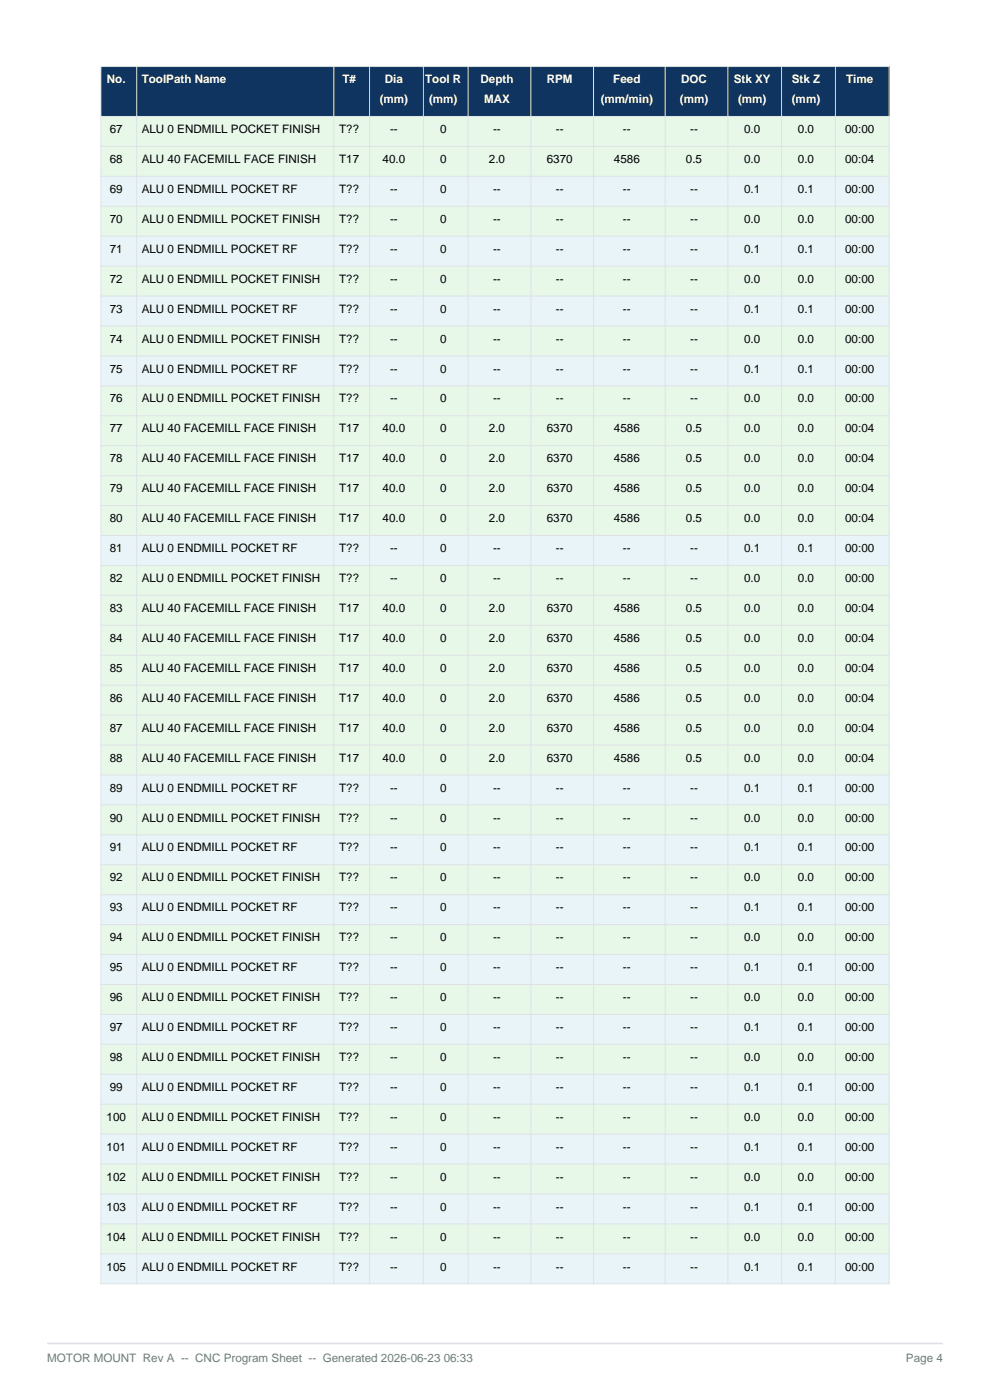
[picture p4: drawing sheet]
<svg xmlns="http://www.w3.org/2000/svg" width="210mm" height="297mm" viewBox="0 0 210 297" stroke-linecap="round" stroke-linejoin="round" font-family="sans-serif">
<defs><g id="words">
<g font-size="2.5" fill="#fff">
<text x="22.7" y="17.6">No.</text>
<text x="30.1" y="17.6">ToolPath Name</text>
<text x="72.6" y="17.6">T#</text>
<text x="81.6" y="17.6">Dia</text>
<text x="90.2" y="17.6">Tool R</text>
<text x="101.9" y="17.6">Depth</text>
<text x="116" y="17.6">RPM</text>
<text x="130.1" y="17.6">Feed</text>
<text x="144.5" y="17.6">DOC</text>
<text x="155.7" y="17.6">Stk XY</text>
<text x="168" y="17.6">Stk Z</text>
<text x="179.5" y="17.6">Time</text>
<text x="80.6" y="21.9">(mm)</text>
<text x="91" y="21.9">(mm)</text>
<text x="102.7" y="21.9">MAX</text>
<text x="127.4" y="21.9">(mm/min)</text>
<text x="144.2" y="21.9">(mm)</text>
<text x="156.6" y="21.9">(mm)</text>
<text x="168" y="21.9">(mm)</text>
</g>
<g font-size="2.5">
<text x="23.3" y="28.2">67</text>
<text x="30.1" y="28.2">ALU 0 ENDMILL POCKET FINISH</text>
<text x="71.9" y="28.2">T??</text>
<text x="82.7" y="28.2">--</text>
<text x="93.3" y="28.2">0</text>
<text x="104.6" y="28.2">--</text>
<text x="117.9" y="28.2">--</text>
<text x="132.1" y="28.2">--</text>
<text x="146.4" y="28.2">--</text>
<text x="157.9" y="28.2">0.0</text>
<text x="169.3" y="28.2">0.0</text>
<text x="179.3" y="28.2">00:00</text>
<text x="23.3" y="34.6">68</text>
<text x="30.1" y="34.6">ALU 40 FACEMILL FACE FINISH</text>
<text x="71.9" y="34.6">T17</text>
<text x="81.2" y="34.6">40.0</text>
<text x="93.3" y="34.6">0</text>
<text x="103.7" y="34.6">2.0</text>
<text x="116" y="34.6">6370</text>
<text x="130.2" y="34.6">4586</text>
<text x="145.5" y="34.6">0.5</text>
<text x="157.9" y="34.6">0.0</text>
<text x="169.3" y="34.6">0.0</text>
<text x="179.3" y="34.6">00:04</text>
<text x="23.3" y="40.9">69</text>
<text x="30.1" y="40.9">ALU 0 ENDMILL POCKET RF</text>
<text x="71.9" y="40.9">T??</text>
<text x="82.7" y="40.9">--</text>
<text x="93.3" y="40.9">0</text>
<text x="104.6" y="40.9">--</text>
<text x="117.9" y="40.9">--</text>
<text x="132.1" y="40.9">--</text>
<text x="146.4" y="40.9">--</text>
<text x="157.9" y="40.9">0.1</text>
<text x="169.3" y="40.9">0.1</text>
<text x="179.3" y="40.9">00:00</text>
<text x="23.3" y="47.3">70</text>
<text x="30.1" y="47.3">ALU 0 ENDMILL POCKET FINISH</text>
<text x="71.9" y="47.3">T??</text>
<text x="82.7" y="47.3">--</text>
<text x="93.3" y="47.3">0</text>
<text x="104.6" y="47.3">--</text>
<text x="117.9" y="47.3">--</text>
<text x="132.1" y="47.3">--</text>
<text x="146.4" y="47.3">--</text>
<text x="157.9" y="47.3">0.0</text>
<text x="169.3" y="47.3">0.0</text>
<text x="179.3" y="47.3">00:00</text>
<text x="23.3" y="53.6">71</text>
<text x="30.1" y="53.6">ALU 0 ENDMILL POCKET RF</text>
<text x="71.9" y="53.6">T??</text>
<text x="82.7" y="53.6">--</text>
<text x="93.3" y="53.6">0</text>
<text x="104.6" y="53.6">--</text>
<text x="117.9" y="53.6">--</text>
<text x="132.1" y="53.6">--</text>
<text x="146.4" y="53.6">--</text>
<text x="157.9" y="53.6">0.1</text>
<text x="169.3" y="53.6">0.1</text>
<text x="179.3" y="53.6">00:00</text>
<text x="23.3" y="60">72</text>
<text x="30.1" y="60">ALU 0 ENDMILL POCKET FINISH</text>
<text x="71.9" y="60">T??</text>
<text x="82.7" y="60">--</text>
<text x="93.3" y="60">0</text>
<text x="104.6" y="60">--</text>
<text x="117.9" y="60">--</text>
<text x="132.1" y="60">--</text>
<text x="146.4" y="60">--</text>
<text x="157.9" y="60">0.0</text>
<text x="169.3" y="60">0.0</text>
<text x="179.3" y="60">00:00</text>
<text x="23.3" y="66.3">73</text>
<text x="30.1" y="66.3">ALU 0 ENDMILL POCKET RF</text>
<text x="71.9" y="66.3">T??</text>
<text x="82.7" y="66.3">--</text>
<text x="93.3" y="66.3">0</text>
<text x="104.6" y="66.3">--</text>
<text x="117.9" y="66.3">--</text>
<text x="132.1" y="66.3">--</text>
<text x="146.4" y="66.3">--</text>
<text x="157.9" y="66.3">0.1</text>
<text x="169.3" y="66.3">0.1</text>
<text x="179.3" y="66.3">00:00</text>
<text x="23.3" y="72.7">74</text>
<text x="30.1" y="72.7">ALU 0 ENDMILL POCKET FINISH</text>
<text x="71.9" y="72.7">T??</text>
<text x="82.7" y="72.7">--</text>
<text x="93.3" y="72.7">0</text>
<text x="104.6" y="72.7">--</text>
<text x="117.9" y="72.7">--</text>
<text x="132.1" y="72.7">--</text>
<text x="146.4" y="72.7">--</text>
<text x="157.9" y="72.7">0.0</text>
<text x="169.3" y="72.7">0.0</text>
<text x="179.3" y="72.7">00:00</text>
<text x="23.3" y="79">75</text>
<text x="30.1" y="79">ALU 0 ENDMILL POCKET RF</text>
<text x="71.9" y="79">T??</text>
<text x="82.7" y="79">--</text>
<text x="93.3" y="79">0</text>
<text x="104.6" y="79">--</text>
<text x="117.9" y="79">--</text>
<text x="132.1" y="79">--</text>
<text x="146.4" y="79">--</text>
<text x="157.9" y="79">0.1</text>
<text x="169.3" y="79">0.1</text>
<text x="179.3" y="79">00:00</text>
<text x="23.3" y="85.4">76</text>
<text x="30.1" y="85.4">ALU 0 ENDMILL POCKET FINISH</text>
<text x="71.9" y="85.4">T??</text>
<text x="82.7" y="85.4">--</text>
<text x="93.3" y="85.4">0</text>
<text x="104.6" y="85.4">--</text>
<text x="117.9" y="85.4">--</text>
<text x="132.1" y="85.4">--</text>
<text x="146.4" y="85.4">--</text>
<text x="157.9" y="85.4">0.0</text>
<text x="169.3" y="85.4">0.0</text>
<text x="179.3" y="85.4">00:00</text>
<text x="23.3" y="91.7">77</text>
<text x="30.1" y="91.7">ALU 40 FACEMILL FACE FINISH</text>
<text x="71.9" y="91.7">T17</text>
<text x="81.2" y="91.7">40.0</text>
<text x="93.3" y="91.7">0</text>
<text x="103.7" y="91.7">2.0</text>
<text x="116" y="91.7">6370</text>
<text x="130.2" y="91.7">4586</text>
<text x="145.5" y="91.7">0.5</text>
<text x="157.9" y="91.7">0.0</text>
<text x="169.3" y="91.7">0.0</text>
<text x="179.3" y="91.7">00:04</text>
<text x="23.3" y="98.1">78</text>
<text x="30.1" y="98.1">ALU 40 FACEMILL FACE FINISH</text>
<text x="71.9" y="98.1">T17</text>
<text x="81.2" y="98.1">40.0</text>
<text x="93.3" y="98.1">0</text>
<text x="103.7" y="98.1">2.0</text>
<text x="116" y="98.1">6370</text>
<text x="130.2" y="98.1">4586</text>
<text x="145.5" y="98.1">0.5</text>
<text x="157.9" y="98.1">0.0</text>
<text x="169.3" y="98.1">0.0</text>
<text x="179.3" y="98.1">00:04</text>
<text x="23.3" y="104.4">79</text>
<text x="30.1" y="104.4">ALU 40 FACEMILL FACE FINISH</text>
<text x="71.9" y="104.4">T17</text>
<text x="81.2" y="104.4">40.0</text>
<text x="93.3" y="104.4">0</text>
<text x="103.7" y="104.4">2.0</text>
<text x="116" y="104.4">6370</text>
<text x="130.2" y="104.4">4586</text>
<text x="145.5" y="104.4">0.5</text>
<text x="157.9" y="104.4">0.0</text>
<text x="169.3" y="104.4">0.0</text>
<text x="179.3" y="104.4">00:04</text>
<text x="23.3" y="110.8">80</text>
<text x="30.1" y="110.8">ALU 40 FACEMILL FACE FINISH</text>
<text x="71.9" y="110.8">T17</text>
<text x="81.2" y="110.8">40.0</text>
<text x="93.3" y="110.8">0</text>
<text x="103.7" y="110.8">2.0</text>
<text x="116" y="110.8">6370</text>
<text x="130.2" y="110.8">4586</text>
<text x="145.5" y="110.8">0.5</text>
<text x="157.9" y="110.8">0.0</text>
<text x="169.3" y="110.8">0.0</text>
<text x="179.3" y="110.8">00:04</text>
<text x="23.3" y="117.1">81</text>
<text x="30.1" y="117.1">ALU 0 ENDMILL POCKET RF</text>
<text x="71.9" y="117.1">T??</text>
<text x="82.7" y="117.1">--</text>
<text x="93.3" y="117.1">0</text>
<text x="104.6" y="117.1">--</text>
<text x="117.9" y="117.1">--</text>
<text x="132.1" y="117.1">--</text>
<text x="146.4" y="117.1">--</text>
<text x="157.9" y="117.1">0.1</text>
<text x="169.3" y="117.1">0.1</text>
<text x="179.3" y="117.1">00:00</text>
<text x="23.3" y="123.5">82</text>
<text x="30.1" y="123.5">ALU 0 ENDMILL POCKET FINISH</text>
<text x="71.9" y="123.5">T??</text>
<text x="82.7" y="123.5">--</text>
<text x="93.3" y="123.5">0</text>
<text x="104.6" y="123.5">--</text>
<text x="117.9" y="123.5">--</text>
<text x="132.1" y="123.5">--</text>
<text x="146.4" y="123.5">--</text>
<text x="157.9" y="123.5">0.0</text>
<text x="169.3" y="123.5">0.0</text>
<text x="179.3" y="123.5">00:00</text>
<text x="23.3" y="129.8">83</text>
<text x="30.1" y="129.8">ALU 40 FACEMILL FACE FINISH</text>
<text x="71.9" y="129.8">T17</text>
<text x="81.2" y="129.8">40.0</text>
<text x="93.3" y="129.8">0</text>
<text x="103.7" y="129.8">2.0</text>
<text x="116" y="129.8">6370</text>
<text x="130.2" y="129.8">4586</text>
<text x="145.5" y="129.8">0.5</text>
<text x="157.9" y="129.8">0.0</text>
<text x="169.3" y="129.8">0.0</text>
<text x="179.3" y="129.8">00:04</text>
<text x="23.3" y="136.2">84</text>
<text x="30.1" y="136.2">ALU 40 FACEMILL FACE FINISH</text>
<text x="71.9" y="136.2">T17</text>
<text x="81.2" y="136.2">40.0</text>
<text x="93.3" y="136.2">0</text>
<text x="103.7" y="136.2">2.0</text>
<text x="116" y="136.2">6370</text>
<text x="130.2" y="136.2">4586</text>
<text x="145.5" y="136.2">0.5</text>
<text x="157.9" y="136.2">0.0</text>
<text x="169.3" y="136.2">0.0</text>
<text x="179.3" y="136.2">00:04</text>
<text x="23.3" y="142.5">85</text>
<text x="30.1" y="142.5">ALU 40 FACEMILL FACE FINISH</text>
<text x="71.9" y="142.5">T17</text>
<text x="81.2" y="142.5">40.0</text>
<text x="93.3" y="142.5">0</text>
<text x="103.7" y="142.5">2.0</text>
<text x="116" y="142.5">6370</text>
<text x="130.2" y="142.5">4586</text>
<text x="145.5" y="142.5">0.5</text>
<text x="157.9" y="142.5">0.0</text>
<text x="169.3" y="142.5">0.0</text>
<text x="179.3" y="142.5">00:04</text>
<text x="23.3" y="148.9">86</text>
<text x="30.1" y="148.9">ALU 40 FACEMILL FACE FINISH</text>
<text x="71.9" y="148.9">T17</text>
<text x="81.2" y="148.9">40.0</text>
<text x="93.3" y="148.9">0</text>
<text x="103.7" y="148.9">2.0</text>
<text x="116" y="148.9">6370</text>
<text x="130.2" y="148.9">4586</text>
<text x="145.5" y="148.9">0.5</text>
<text x="157.9" y="148.9">0.0</text>
<text x="169.3" y="148.9">0.0</text>
<text x="179.3" y="148.9">00:04</text>
<text x="23.3" y="155.2">87</text>
<text x="30.1" y="155.2">ALU 40 FACEMILL FACE FINISH</text>
<text x="71.9" y="155.2">T17</text>
<text x="81.2" y="155.2">40.0</text>
<text x="93.3" y="155.2">0</text>
<text x="103.7" y="155.2">2.0</text>
<text x="116" y="155.2">6370</text>
<text x="130.2" y="155.2">4586</text>
<text x="145.5" y="155.2">0.5</text>
<text x="157.9" y="155.2">0.0</text>
<text x="169.3" y="155.2">0.0</text>
<text x="179.3" y="155.2">00:04</text>
<text x="23.3" y="161.6">88</text>
<text x="30.1" y="161.6">ALU 40 FACEMILL FACE FINISH</text>
<text x="71.9" y="161.6">T17</text>
<text x="81.2" y="161.6">40.0</text>
<text x="93.3" y="161.6">0</text>
<text x="103.7" y="161.6">2.0</text>
<text x="116" y="161.6">6370</text>
<text x="130.2" y="161.6">4586</text>
<text x="145.5" y="161.6">0.5</text>
<text x="157.9" y="161.6">0.0</text>
<text x="169.3" y="161.6">0.0</text>
<text x="179.3" y="161.6">00:04</text>
<text x="23.3" y="167.9">89</text>
<text x="30.1" y="167.9">ALU 0 ENDMILL POCKET RF</text>
<text x="71.9" y="167.9">T??</text>
<text x="82.7" y="167.9">--</text>
<text x="93.3" y="167.9">0</text>
<text x="104.6" y="167.9">--</text>
<text x="117.9" y="167.9">--</text>
<text x="132.1" y="167.9">--</text>
<text x="146.4" y="167.9">--</text>
<text x="157.9" y="167.9">0.1</text>
<text x="169.3" y="167.9">0.1</text>
<text x="179.3" y="167.9">00:00</text>
<text x="23.3" y="174.3">90</text>
<text x="30.1" y="174.3">ALU 0 ENDMILL POCKET FINISH</text>
<text x="71.9" y="174.3">T??</text>
<text x="82.7" y="174.3">--</text>
<text x="93.3" y="174.3">0</text>
<text x="104.6" y="174.3">--</text>
<text x="117.9" y="174.3">--</text>
<text x="132.1" y="174.3">--</text>
<text x="146.4" y="174.3">--</text>
<text x="157.9" y="174.3">0.0</text>
<text x="169.3" y="174.3">0.0</text>
<text x="179.3" y="174.3">00:00</text>
<text x="23.3" y="180.6">91</text>
<text x="30.1" y="180.6">ALU 0 ENDMILL POCKET RF</text>
<text x="71.9" y="180.6">T??</text>
<text x="82.7" y="180.6">--</text>
<text x="93.3" y="180.6">0</text>
<text x="104.6" y="180.6">--</text>
<text x="117.9" y="180.6">--</text>
<text x="132.1" y="180.6">--</text>
<text x="146.4" y="180.6">--</text>
<text x="157.9" y="180.6">0.1</text>
<text x="169.3" y="180.6">0.1</text>
<text x="179.3" y="180.6">00:00</text>
<text x="23.3" y="187">92</text>
<text x="30.1" y="187">ALU 0 ENDMILL POCKET FINISH</text>
<text x="71.9" y="187">T??</text>
<text x="82.7" y="187">--</text>
<text x="93.3" y="187">0</text>
<text x="104.6" y="187">--</text>
<text x="117.9" y="187">--</text>
<text x="132.1" y="187">--</text>
<text x="146.4" y="187">--</text>
<text x="157.9" y="187">0.0</text>
<text x="169.3" y="187">0.0</text>
<text x="179.3" y="187">00:00</text>
<text x="23.3" y="193.3">93</text>
<text x="30.1" y="193.3">ALU 0 ENDMILL POCKET RF</text>
<text x="71.9" y="193.3">T??</text>
<text x="82.7" y="193.3">--</text>
<text x="93.3" y="193.3">0</text>
<text x="104.6" y="193.3">--</text>
<text x="117.9" y="193.3">--</text>
<text x="132.1" y="193.3">--</text>
<text x="146.4" y="193.3">--</text>
<text x="157.9" y="193.3">0.1</text>
<text x="169.3" y="193.3">0.1</text>
<text x="179.3" y="193.3">00:00</text>
<text x="23.3" y="199.7">94</text>
<text x="30.1" y="199.7">ALU 0 ENDMILL POCKET FINISH</text>
<text x="71.9" y="199.7">T??</text>
<text x="82.7" y="199.7">--</text>
<text x="93.3" y="199.7">0</text>
<text x="104.6" y="199.7">--</text>
<text x="117.9" y="199.7">--</text>
<text x="132.1" y="199.7">--</text>
<text x="146.4" y="199.7">--</text>
<text x="157.9" y="199.7">0.0</text>
<text x="169.3" y="199.7">0.0</text>
<text x="179.3" y="199.7">00:00</text>
<text x="23.3" y="206">95</text>
<text x="30.1" y="206">ALU 0 ENDMILL POCKET RF</text>
<text x="71.9" y="206">T??</text>
<text x="82.7" y="206">--</text>
<text x="93.3" y="206">0</text>
<text x="104.6" y="206">--</text>
<text x="117.9" y="206">--</text>
<text x="132.1" y="206">--</text>
<text x="146.4" y="206">--</text>
<text x="157.9" y="206">0.1</text>
<text x="169.3" y="206">0.1</text>
<text x="179.3" y="206">00:00</text>
<text x="23.3" y="212.4">96</text>
<text x="30.1" y="212.4">ALU 0 ENDMILL POCKET FINISH</text>
<text x="71.9" y="212.4">T??</text>
<text x="82.7" y="212.4">--</text>
<text x="93.3" y="212.4">0</text>
<text x="104.6" y="212.4">--</text>
<text x="117.9" y="212.4">--</text>
<text x="132.1" y="212.4">--</text>
<text x="146.4" y="212.4">--</text>
<text x="157.9" y="212.4">0.0</text>
<text x="169.3" y="212.4">0.0</text>
<text x="179.3" y="212.4">00:00</text>
<text x="23.3" y="218.7">97</text>
<text x="30.1" y="218.7">ALU 0 ENDMILL POCKET RF</text>
<text x="71.9" y="218.7">T??</text>
<text x="82.7" y="218.7">--</text>
<text x="93.3" y="218.7">0</text>
<text x="104.6" y="218.7">--</text>
<text x="117.9" y="218.7">--</text>
<text x="132.1" y="218.7">--</text>
<text x="146.4" y="218.7">--</text>
<text x="157.9" y="218.7">0.1</text>
<text x="169.3" y="218.7">0.1</text>
<text x="179.3" y="218.7">00:00</text>
<text x="23.3" y="225.1">98</text>
<text x="30.1" y="225.1">ALU 0 ENDMILL POCKET FINISH</text>
<text x="71.9" y="225.1">T??</text>
<text x="82.7" y="225.1">--</text>
<text x="93.3" y="225.1">0</text>
<text x="104.6" y="225.1">--</text>
<text x="117.9" y="225.1">--</text>
<text x="132.1" y="225.1">--</text>
<text x="146.4" y="225.1">--</text>
<text x="157.9" y="225.1">0.0</text>
<text x="169.3" y="225.1">0.0</text>
<text x="179.3" y="225.1">00:00</text>
<text x="23.3" y="231.4">99</text>
<text x="30.1" y="231.4">ALU 0 ENDMILL POCKET RF</text>
<text x="71.9" y="231.4">T??</text>
<text x="82.7" y="231.4">--</text>
<text x="93.3" y="231.4">0</text>
<text x="104.6" y="231.4">--</text>
<text x="117.9" y="231.4">--</text>
<text x="132.1" y="231.4">--</text>
<text x="146.4" y="231.4">--</text>
<text x="157.9" y="231.4">0.1</text>
<text x="169.3" y="231.4">0.1</text>
<text x="179.3" y="231.4">00:00</text>
<text x="22.6" y="237.8">100</text>
<text x="30.1" y="237.8">ALU 0 ENDMILL POCKET FINISH</text>
<text x="71.9" y="237.8">T??</text>
<text x="82.7" y="237.8">--</text>
<text x="93.3" y="237.8">0</text>
<text x="104.6" y="237.8">--</text>
<text x="117.9" y="237.8">--</text>
<text x="132.1" y="237.8">--</text>
<text x="146.4" y="237.8">--</text>
<text x="157.9" y="237.8">0.0</text>
<text x="169.3" y="237.8">0.0</text>
<text x="179.3" y="237.8">00:00</text>
<text x="22.6" y="244.1">101</text>
<text x="30.1" y="244.1">ALU 0 ENDMILL POCKET RF</text>
<text x="71.9" y="244.1">T??</text>
<text x="82.7" y="244.1">--</text>
<text x="93.3" y="244.1">0</text>
<text x="104.6" y="244.1">--</text>
<text x="117.9" y="244.1">--</text>
<text x="132.1" y="244.1">--</text>
<text x="146.4" y="244.1">--</text>
<text x="157.9" y="244.1">0.1</text>
<text x="169.3" y="244.1">0.1</text>
<text x="179.3" y="244.1">00:00</text>
<text x="22.6" y="250.5">102</text>
<text x="30.1" y="250.5">ALU 0 ENDMILL POCKET FINISH</text>
<text x="71.9" y="250.5">T??</text>
<text x="82.7" y="250.5">--</text>
<text x="93.3" y="250.5">0</text>
<text x="104.6" y="250.5">--</text>
<text x="117.9" y="250.5">--</text>
<text x="132.1" y="250.5">--</text>
<text x="146.4" y="250.5">--</text>
<text x="157.9" y="250.5">0.0</text>
<text x="169.3" y="250.5">0.0</text>
<text x="179.3" y="250.5">00:00</text>
<text x="22.6" y="256.8">103</text>
<text x="30.1" y="256.8">ALU 0 ENDMILL POCKET RF</text>
<text x="71.9" y="256.8">T??</text>
<text x="82.7" y="256.8">--</text>
<text x="93.3" y="256.8">0</text>
<text x="104.6" y="256.8">--</text>
<text x="117.9" y="256.8">--</text>
<text x="132.1" y="256.8">--</text>
<text x="146.4" y="256.8">--</text>
<text x="157.9" y="256.8">0.1</text>
<text x="169.3" y="256.8">0.1</text>
<text x="179.3" y="256.8">00:00</text>
<text x="22.6" y="263.2">104</text>
<text x="30.1" y="263.2">ALU 0 ENDMILL POCKET FINISH</text>
<text x="71.9" y="263.2">T??</text>
<text x="82.7" y="263.2">--</text>
<text x="93.3" y="263.2">0</text>
<text x="104.6" y="263.2">--</text>
<text x="117.9" y="263.2">--</text>
<text x="132.1" y="263.2">--</text>
<text x="146.4" y="263.2">--</text>
<text x="157.9" y="263.2">0.0</text>
<text x="169.3" y="263.2">0.0</text>
<text x="179.3" y="263.2">00:00</text>
<text x="22.6" y="269.5">105</text>
<text x="30.1" y="269.5">ALU 0 ENDMILL POCKET RF</text>
<text x="71.9" y="269.5">T??</text>
<text x="82.7" y="269.5">--</text>
<text x="93.3" y="269.5">0</text>
<text x="104.6" y="269.5">--</text>
<text x="117.9" y="269.5">--</text>
<text x="132.1" y="269.5">--</text>
<text x="146.4" y="269.5">--</text>
<text x="157.9" y="269.5">0.1</text>
<text x="169.3" y="269.5">0.1</text>
<text x="179.3" y="269.5">00:00</text>
</g>
<g font-size="2.5" fill="#6c757d">
<text x="10" y="289">MOTOR MOUNT Rev A -- CNC Program Sheet -- Generated 2026-06-23 06:33</text>
<text x="192.2" y="289">Page 4</text>
</g>
</g></defs>
<path d="M10 285h190" fill="none" stroke="#dee2e6" stroke-width=".35"/>
<path d="M21.4 14.1h167.2v10.6h-167.2z" fill-rule="evenodd" fill="#0f3460"/>
<path d="M21.4 24.7h167.2v6.3h-167.2z" fill-rule="evenodd" fill="#fff"/>
<path d="M21.4 31h167.2v6.4h-167.2z" fill-rule="evenodd" fill="#e8f0fe"/>
<path d="M21.4 37.4h167.2v6.3h-167.2z" fill-rule="evenodd" fill="#fff"/>
<path d="M21.4 43.7h167.2v6.4h-167.2z" fill-rule="evenodd" fill="#e8f0fe"/>
<path d="M21.4 50.1h167.2v6.3h-167.2z" fill-rule="evenodd" fill="#fff"/>
<path d="M21.4 56.4h167.2v6.4h-167.2z" fill-rule="evenodd" fill="#e8f0fe"/>
<path d="M21.4 62.8h167.2v6.3h-167.2z" fill-rule="evenodd" fill="#fff"/>
<path d="M21.4 69.1h167.2v6.4h-167.2z" fill-rule="evenodd" fill="#e8f0fe"/>
<path d="M21.4 75.5h167.2v6.3h-167.2z" fill-rule="evenodd" fill="#fff"/>
<path d="M21.4 81.8h167.2v6.4h-167.2z" fill-rule="evenodd" fill="#e8f0fe"/>
<path d="M21.4 88.2h167.2v6.3h-167.2z" fill-rule="evenodd" fill="#fff"/>
<path d="M21.4 94.5h167.2v6.4h-167.2z" fill-rule="evenodd" fill="#e8f0fe"/>
<path d="M21.4 100.9h167.2v6.3h-167.2z" fill-rule="evenodd" fill="#fff"/>
<path d="M21.4 107.2h167.2v6.4h-167.2z" fill-rule="evenodd" fill="#e8f0fe"/>
<path d="M21.4 113.6h167.2v6.3h-167.2z" fill-rule="evenodd" fill="#fff"/>
<path d="M21.4 119.9h167.2v6.4h-167.2z" fill-rule="evenodd" fill="#e8f0fe"/>
<path d="M21.4 126.3h167.2v6.3h-167.2z" fill-rule="evenodd" fill="#fff"/>
<path d="M21.4 132.6h167.2v6.4h-167.2z" fill-rule="evenodd" fill="#e8f0fe"/>
<path d="M21.4 139h167.2v6.3h-167.2z" fill-rule="evenodd" fill="#fff"/>
<path d="M21.4 145.3h167.2v6.4h-167.2z" fill-rule="evenodd" fill="#e8f0fe"/>
<path d="M21.4 151.7h167.2v6.3h-167.2z" fill-rule="evenodd" fill="#fff"/>
<path d="M21.4 158h167.2v6.4h-167.2z" fill-rule="evenodd" fill="#e8f0fe"/>
<path d="M21.4 164.4h167.2v6.3h-167.2z" fill-rule="evenodd" fill="#fff"/>
<path d="M21.4 170.7h167.2v6.4h-167.2z" fill-rule="evenodd" fill="#e8f0fe"/>
<path d="M21.4 177.1h167.2v6.3h-167.2z" fill-rule="evenodd" fill="#fff"/>
<path d="M21.4 183.4h167.2v6.4h-167.2z" fill-rule="evenodd" fill="#e8f0fe"/>
<path d="M21.4 189.8h167.2v6.3h-167.2z" fill-rule="evenodd" fill="#fff"/>
<path d="M21.4 196.1h167.2v6.4h-167.2z" fill-rule="evenodd" fill="#e8f0fe"/>
<path d="M21.4 202.5h167.2v6.3h-167.2z" fill-rule="evenodd" fill="#fff"/>
<path d="M21.4 208.8h167.2v6.4h-167.2z" fill-rule="evenodd" fill="#e8f0fe"/>
<path d="M21.4 215.2h167.2v6.3h-167.2z" fill-rule="evenodd" fill="#fff"/>
<path d="M21.4 221.5h167.2v6.4h-167.2z" fill-rule="evenodd" fill="#e8f0fe"/>
<path d="M21.4 227.9h167.2v6.3h-167.2z" fill-rule="evenodd" fill="#fff"/>
<path d="M21.4 234.2h167.2v6.4h-167.2z" fill-rule="evenodd" fill="#e8f0fe"/>
<path d="M21.4 240.6h167.2v6.3h-167.2z" fill-rule="evenodd" fill="#fff"/>
<path d="M21.4 246.9h167.2v6.4h-167.2z" fill-rule="evenodd" fill="#e8f0fe"/>
<path d="M21.4 253.3h167.2v6.3h-167.2z" fill-rule="evenodd" fill="#fff"/>
<path d="M21.4 259.6h167.2v6.4h-167.2z" fill-rule="evenodd" fill="#e8f0fe"/>
<path d="M21.4 266h167.2v6.3h-167.2z" fill-rule="evenodd" fill="#fff"/>
<g fill="#e8f8e8">
<path d="M21.4 24.7h167.2v6.3h-167.2z" fill-rule="evenodd"/>
<path d="M21.4 31h167.2v6.4h-167.2z" fill-rule="evenodd"/>
</g>
<path d="M21.4 37.4h167.2v6.3h-167.2z" fill-rule="evenodd" fill="#e8f4f8"/>
<path d="M21.4 43.7h167.2v6.4h-167.2z" fill-rule="evenodd" fill="#e8f8e8"/>
<path d="M21.4 50.1h167.2v6.3h-167.2z" fill-rule="evenodd" fill="#e8f4f8"/>
<path d="M21.4 56.4h167.2v6.4h-167.2z" fill-rule="evenodd" fill="#e8f8e8"/>
<path d="M21.4 62.8h167.2v6.3h-167.2z" fill-rule="evenodd" fill="#e8f4f8"/>
<path d="M21.4 69.1h167.2v6.4h-167.2z" fill-rule="evenodd" fill="#e8f8e8"/>
<path d="M21.4 75.5h167.2v6.3h-167.2z" fill-rule="evenodd" fill="#e8f4f8"/>
<g fill="#e8f8e8">
<path d="M21.4 81.8h167.2v6.4h-167.2z" fill-rule="evenodd"/>
<path d="M21.4 88.2h167.2v6.3h-167.2z" fill-rule="evenodd"/>
<path d="M21.4 94.5h167.2v6.4h-167.2z" fill-rule="evenodd"/>
<path d="M21.4 100.9h167.2v6.3h-167.2z" fill-rule="evenodd"/>
<path d="M21.4 107.2h167.2v6.4h-167.2z" fill-rule="evenodd"/>
</g>
<path d="M21.4 113.6h167.2v6.3h-167.2z" fill-rule="evenodd" fill="#e8f4f8"/>
<g fill="#e8f8e8">
<path d="M21.4 119.9h167.2v6.4h-167.2z" fill-rule="evenodd"/>
<path d="M21.4 126.3h167.2v6.3h-167.2z" fill-rule="evenodd"/>
<path d="M21.4 132.6h167.2v6.4h-167.2z" fill-rule="evenodd"/>
<path d="M21.4 139h167.2v6.3h-167.2z" fill-rule="evenodd"/>
<path d="M21.4 145.3h167.2v6.4h-167.2z" fill-rule="evenodd"/>
<path d="M21.4 151.7h167.2v6.3h-167.2z" fill-rule="evenodd"/>
<path d="M21.4 158h167.2v6.4h-167.2z" fill-rule="evenodd"/>
</g>
<path d="M21.4 164.4h167.2v6.3h-167.2z" fill-rule="evenodd" fill="#e8f4f8"/>
<path d="M21.4 170.7h167.2v6.4h-167.2z" fill-rule="evenodd" fill="#e8f8e8"/>
<path d="M21.4 177.1h167.2v6.3h-167.2z" fill-rule="evenodd" fill="#e8f4f8"/>
<path d="M21.4 183.4h167.2v6.4h-167.2z" fill-rule="evenodd" fill="#e8f8e8"/>
<path d="M21.4 189.8h167.2v6.3h-167.2z" fill-rule="evenodd" fill="#e8f4f8"/>
<path d="M21.4 196.1h167.2v6.4h-167.2z" fill-rule="evenodd" fill="#e8f8e8"/>
<path d="M21.4 202.5h167.2v6.3h-167.2z" fill-rule="evenodd" fill="#e8f4f8"/>
<path d="M21.4 208.8h167.2v6.4h-167.2z" fill-rule="evenodd" fill="#e8f8e8"/>
<path d="M21.4 215.2h167.2v6.3h-167.2z" fill-rule="evenodd" fill="#e8f4f8"/>
<path d="M21.4 221.5h167.2v6.4h-167.2z" fill-rule="evenodd" fill="#e8f8e8"/>
<path d="M21.4 227.9h167.2v6.3h-167.2z" fill-rule="evenodd" fill="#e8f4f8"/>
<path d="M21.4 234.2h167.2v6.4h-167.2z" fill-rule="evenodd" fill="#e8f8e8"/>
<path d="M21.4 240.6h167.2v6.3h-167.2z" fill-rule="evenodd" fill="#e8f4f8"/>
<path d="M21.4 246.9h167.2v6.4h-167.2z" fill-rule="evenodd" fill="#e8f8e8"/>
<path d="M21.4 253.3h167.2v6.3h-167.2z" fill-rule="evenodd" fill="#e8f4f8"/>
<path d="M21.4 259.6h167.2v6.4h-167.2z" fill-rule="evenodd" fill="#e8f8e8"/>
<path d="M21.4 266h167.2v6.3h-167.2z" fill-rule="evenodd" fill="#e8f4f8"/>
<g fill="none" stroke="#dee2e6" stroke-width=".21">
<path d="M21.4 14.1h167.2v258.2h-167.2zM29 14.1v258.2M70.8 14.1v258.2M78.4 14.1v258.2M89.8 14.1v258.2M99.3 14.1v258.2M112.6 14.1v258.2M125.9 14.1v258.2M141.1 14.1v258.2M154.4 14.1v258.2M165.8 14.1v258.2M177.2 14.1v258.2"/>
<path d="M21.4 24.7h167.2M21.4 31h167.2M21.4 37.4h167.2M21.4 43.7h167.2M21.4 50.1h167.2M21.4 56.4h167.2M21.4 62.8h167.2M21.4 69.1h167.2M21.4 75.5h167.2M21.4 81.8h167.2M21.4 88.2h167.2M21.4 94.5h167.2"/>
<path d="M21.4 100.9h167.2M21.4 107.2h167.2M21.4 113.6h167.2M21.4 119.9h167.2M21.4 126.3h167.2M21.4 132.6h167.2M21.4 139h167.2M21.4 145.3h167.2M21.4 151.7h167.2M21.4 158h167.2M21.4 164.4h167.2M21.4 170.7h167.2"/>
<path d="M21.4 177.1h167.2M21.4 183.4h167.2M21.4 189.8h167.2M21.4 196.1h167.2M21.4 202.5h167.2M21.4 208.8h167.2M21.4 215.2h167.2M21.4 221.5h167.2M21.4 227.9h167.2M21.4 234.2h167.2M21.4 240.6h167.2M21.4 246.9h167.2"/>
<path d="M21.4 253.3h167.2M21.4 259.6h167.2M21.4 266h167.2"/>
</g>
<use href="#words"/>
</svg>
